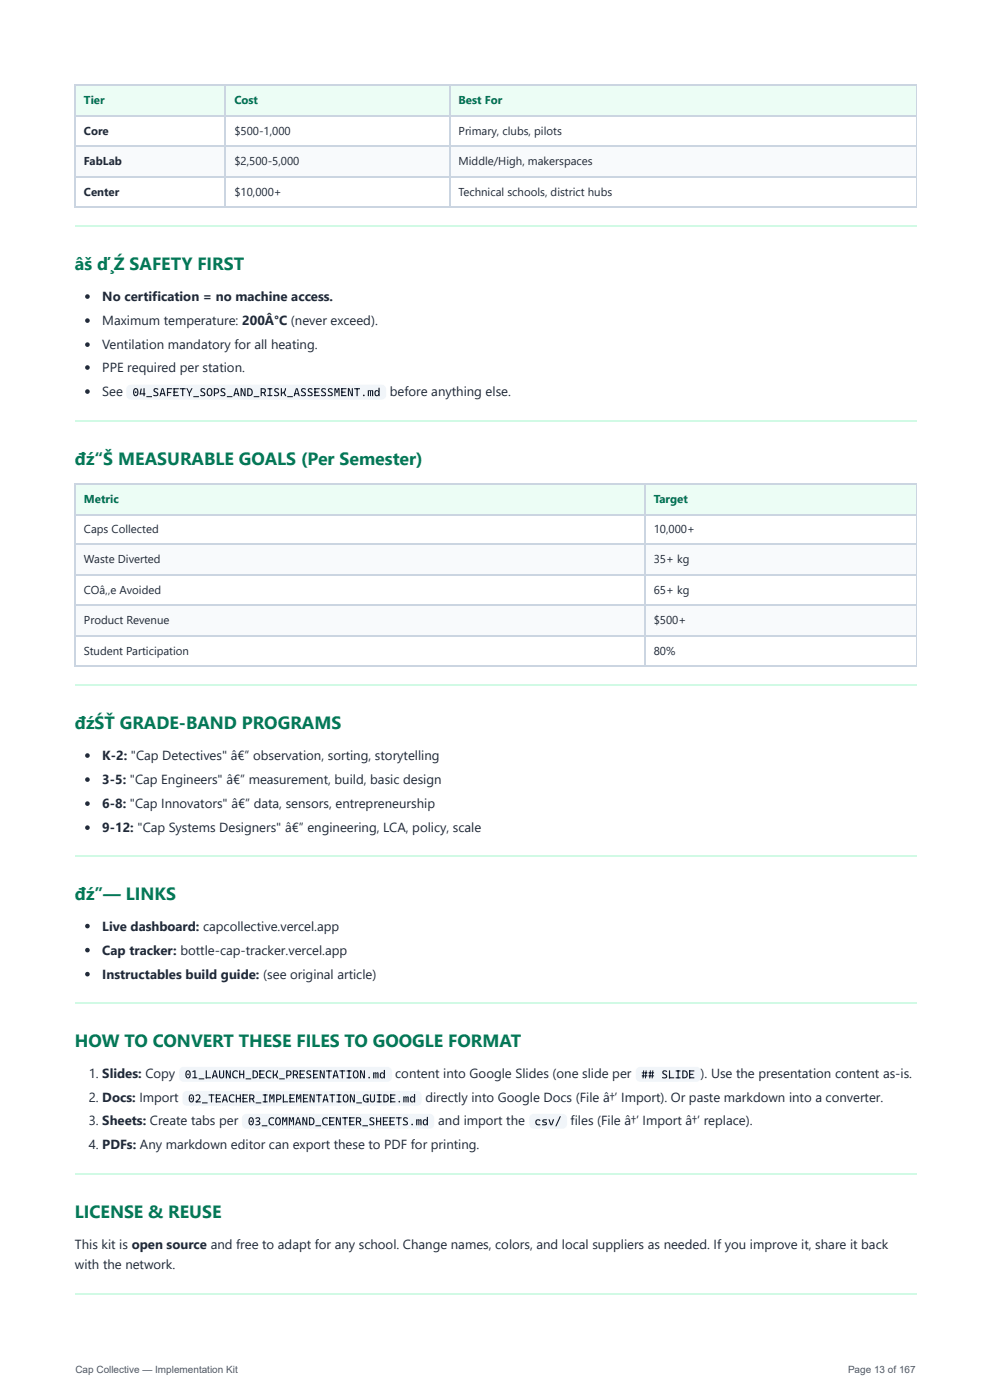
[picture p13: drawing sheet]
<svg xmlns="http://www.w3.org/2000/svg" width="210mm" height="297mm" viewBox="0 0 210 297" stroke-linecap="round" stroke-linejoin="round" font-family="sans-serif">
<defs><g id="words">
<g font-size="3.8" fill="#047857">
<text x="15.9" y="57.3">âš ď¸Ź SAFETY FIRST</text>
<text x="15.9" y="98.6">đź“Š MEASURABLE GOALS (Per Semester)</text>
<text x="15.9" y="154.7">đźŚŤ GRADE-BAND PROGRAMS</text>
<text x="15.9" y="190.9">đź”— LINKS</text>
<text x="15.9" y="222.2">HOW TO CONVERT THESE FILES TO GOOGLE FORMAT</text>
<text x="15.9" y="258.4">LICENSE &amp; REUSE</text>
</g>
<g font-size="2.8" fill="#1f2937">
<text x="21.7" y="63.9">No certification = no machine access.</text>
<text x="21.7" y="69">Maximum temperature: 200Â°C (never exceed).</text>
<text x="21.7" y="74.1">Ventilation mandatory for all heating.</text>
<text x="21.7" y="78.9">PPE required per station.</text>
<text x="21.7" y="84">See</text>
<text x="82.7" y="84">before anything else.</text>
<text x="21.7" y="161.3">K-2: &quot;Cap Detectives&quot; â€” observation, sorting, storytelling</text>
<text x="21.7" y="166.4">3-5: &quot;Cap Engineers&quot; â€” measurement, build, basic design</text>
<text x="21.7" y="171.5">6-8: &quot;Cap Innovators&quot; â€” data, sensors, entrepreneurship</text>
<text x="21.7" y="176.6">9-12: &quot;Cap Systems Designers&quot; â€” engineering, LCA, policy, scale</text>
<text x="21.7" y="197.4">Live dashboard: capcollective.vercel.app</text>
<text x="21.7" y="202.5">Cap tracker: bottle-cap-tracker.vercel.app</text>
<text x="21.7" y="207.6">Instructables build guide: (see original article)</text>
<text x="18.8" y="228.8">1. Slides: Copy</text>
<text x="18.8" y="233.9">2. Docs: Import</text>
<text x="83.8" y="228.8">content into Google Slides (one slide per</text>
<text x="90.2" y="233.9">directly into Google Docs (File â†’ Import). Or paste markdown into a converter.</text>
<text x="148.6" y="228.8">). Use the presentation content as-is.</text>
<text x="18.8" y="238.7">3. Sheets: Create tabs per</text>
<text x="93" y="238.7">and import the</text>
<text x="121.1" y="238.7">files (File â†’ Import â†’ replace).</text>
<text x="18.8" y="243.8">4. PDFs: Any markdown editor can export these to PDF for printing.</text>
<text x="15.9" y="264.9">This kit is open source and free to adapt for any school. Change names, colors, and local suppliers as needed. If you improve it, share it back</text>
<text x="15.9" y="269.3">with the network.</text>
</g>
<g font-size="2.4" fill="#065f46">
<text x="17.8" y="22.1">Tier</text>
<text x="49.7" y="22.1">Cost</text>
<text x="97.3" y="22.1">Best For</text>
<text x="17.8" y="106.6">Metric</text>
<text x="138.7" y="106.6">Target</text>
</g>
<g font-size="2.4" fill="#1f2937">
<text x="17.8" y="28.7">Core</text>
<text x="49.7" y="28.7">$500-1,000</text>
<text x="97.3" y="28.7">Primary, clubs, pilots</text>
<text x="17.8" y="35">FabLab</text>
<text x="49.7" y="35">$2,500-5,000</text>
<text x="97.3" y="35">Middle/High, makerspaces</text>
<text x="17.8" y="41.5">Center</text>
<text x="49.7" y="41.5">$10,000+</text>
<text x="97.3" y="41.5">Technical schools, district hubs</text>
<text x="17.8" y="113.2">Caps Collected</text>
<text x="138.7" y="113.2">10,000+</text>
<text x="17.8" y="119.5">Waste Diverted</text>
<text x="138.7" y="119.5">35+ kg</text>
<text x="17.8" y="126.1">COâ‚‚e Avoided</text>
<text x="138.7" y="126.1">65+ kg</text>
<text x="17.8" y="132.4">Product Revenue</text>
<text x="138.7" y="132.4">$500+</text>
<text x="17.8" y="138.9">Student Participation</text>
<text x="138.7" y="138.9">80%</text>
</g>
<g font-size="2.4" fill="#0f172a">
<text x="28.1" y="84">04_SAFETY_SOPS_AND_RISK_ASSESSMENT.md</text>
<text x="39.2" y="228.8">01_LAUNCH_DECK_PRESENTATION.md</text>
<text x="39.9" y="233.9">02_TEACHER_IMPLEMENTATION_GUIDE.md</text>
<text x="136" y="228.8">## SLIDE</text>
<text x="52.6" y="238.7">03_COMMAND_CENTER_SHEETS.md</text>
<text x="113.4" y="238.7">csv/</text>
</g>
<g font-size="2.1" fill="#505864">
<text x="16" y="291.3">Cap Collective — Implementation Kit</text>
<text x="179.9" y="291.3">Page 13 of 167</text>
</g>
</g></defs>
<g fill="#ecfdf5">
<path d="M16.1 18.2h31.8v6.3h-31.8z"/>
<path d="M47.9 18.2h47.6v6.3h-47.6z"/>
<path d="M95.5 18.2h98.9v6.3h-98.9z"/>
</g>
<g fill="#f8fafc">
<path d="M16.1 31.1h31.8v6.3h-31.8z"/>
<path d="M47.9 31.1h47.6v6.3h-47.6z"/>
<path d="M95.5 31.1h98.9v6.3h-98.9z"/>
</g>
<path d="M15.9 18.1h178.5M16 18v26M47.8 18v26M95.4 18v26M15.9 24.7h178.5M15.9 31h178.5M15.9 37.5h178.5M15.9 43.9h178.5" fill="none" stroke="#cbd5e1" stroke-width=".24"/>
<path d="M194.4 18v26" fill="none" stroke="#cbd5e1" stroke-width=".21"/>
<path d="M15.9 48h178.5M15.9 89.3h178.5" fill="none" stroke="#d1fae5" stroke-width=".24"/>
<g fill="#ecfdf5">
<path d="M16.1 102.7h120.7v6.4h-120.7z"/>
<path d="M136.8 102.7h57.6v6.4h-57.6z"/>
</g>
<g fill="#f8fafc">
<path d="M16.1 115.6h120.7v6.3h-120.7z"/>
<path d="M136.8 115.6h57.6v6.3h-57.6z"/>
<path d="M16.1 128.5h120.7v6.3h-120.7z"/>
<path d="M136.8 128.5h57.6v6.3h-57.6z"/>
</g>
<path d="M15.9 102.6h178.5M15.9 109.2h178.5M15.9 115.5h178.5M16 102.5v38.8M136.9 102.5v38.8M15.9 122h178.5M15.9 128.4h178.5M15.9 134.9h178.5M15.9 141.2h178.5" fill="none" stroke="#cbd5e1" stroke-width=".24"/>
<path d="M194.4 102.5v38.8" fill="none" stroke="#cbd5e1" stroke-width=".21"/>
<path d="M15.9 145.4h178.5M15.9 181.5h178.5M15.9 212.9h178.5M15.9 249h178.5M15.9 274.5h178.5" fill="none" stroke="#d1fae5" stroke-width=".24"/>
<g fill="#1f2937">
<circle cx="18.5" cy="62.9" r=".49"/>
<circle cx="18.5" cy="68" r=".49"/>
<circle cx="18.5" cy="73.1" r=".49"/>
<circle cx="18.5" cy="78" r=".49"/>
<circle cx="18.5" cy="83.1" r=".49"/>
</g>
<path d="M27.1 81.9l.7-.3h53.2a.97 .97 0 0 1 .9 1v1.2a.97 .97 0 0 1-.9 1h-53.2a.97 .97 0 0 1-1-1v-1.4z" fill="#f1f5f9"/>
<g fill="#1f2937">
<circle cx="18.5" cy="160.3" r=".49"/>
<circle cx="18.5" cy="165.4" r=".49"/>
<circle cx="18.5" cy="170.5" r=".49"/>
<circle cx="18.5" cy="175.6" r=".49"/>
<circle cx="18.5" cy="196.5" r=".49"/>
<circle cx="18.5" cy="201.6" r=".49"/>
<circle cx="18.5" cy="206.7" r=".49"/>
</g>
<g fill="#f1f5f9">
<path d="M38.3 226.6l.6-.3h43.3a.97 .97 0 0 1 .9 1v1.2a.97 .97 0 0 1-.9 1h-43.3a.97 .97 0 0 1-.9-1v-1.4z"/>
<path d="M135.1 226.6l.7-.3h11.9a.97 .97 0 0 1 1 1v1.2a.97 .97 0 0 1-1 1h-11.9a.97 .97 0 0 1-.9-1v-1.4z"/>
<path d="M39 231.7l.7-.3h48.8a.97 .97 0 0 1 1 1v1.2a.97 .97 0 0 1-1 1h-48.8a.97 .97 0 0 1-1-1v-1.4z"/>
<path d="M51.6 236.6l.7-.3h38.9a.97 .97 0 0 1 .9 1v1.2a.97 .97 0 0 1-.9 1h-38.9a.97 .97 0 0 1-1-1v-1.4z"/>
<path d="M112.6 236.6l.6-.3h6.1a.97 .97 0 0 1 1 1v1.2a.97 .97 0 0 1-1 1h-6.1a.97 .97 0 0 1-.9-1v-1.4z"/>
</g>
<use href="#words"/>
</svg>
